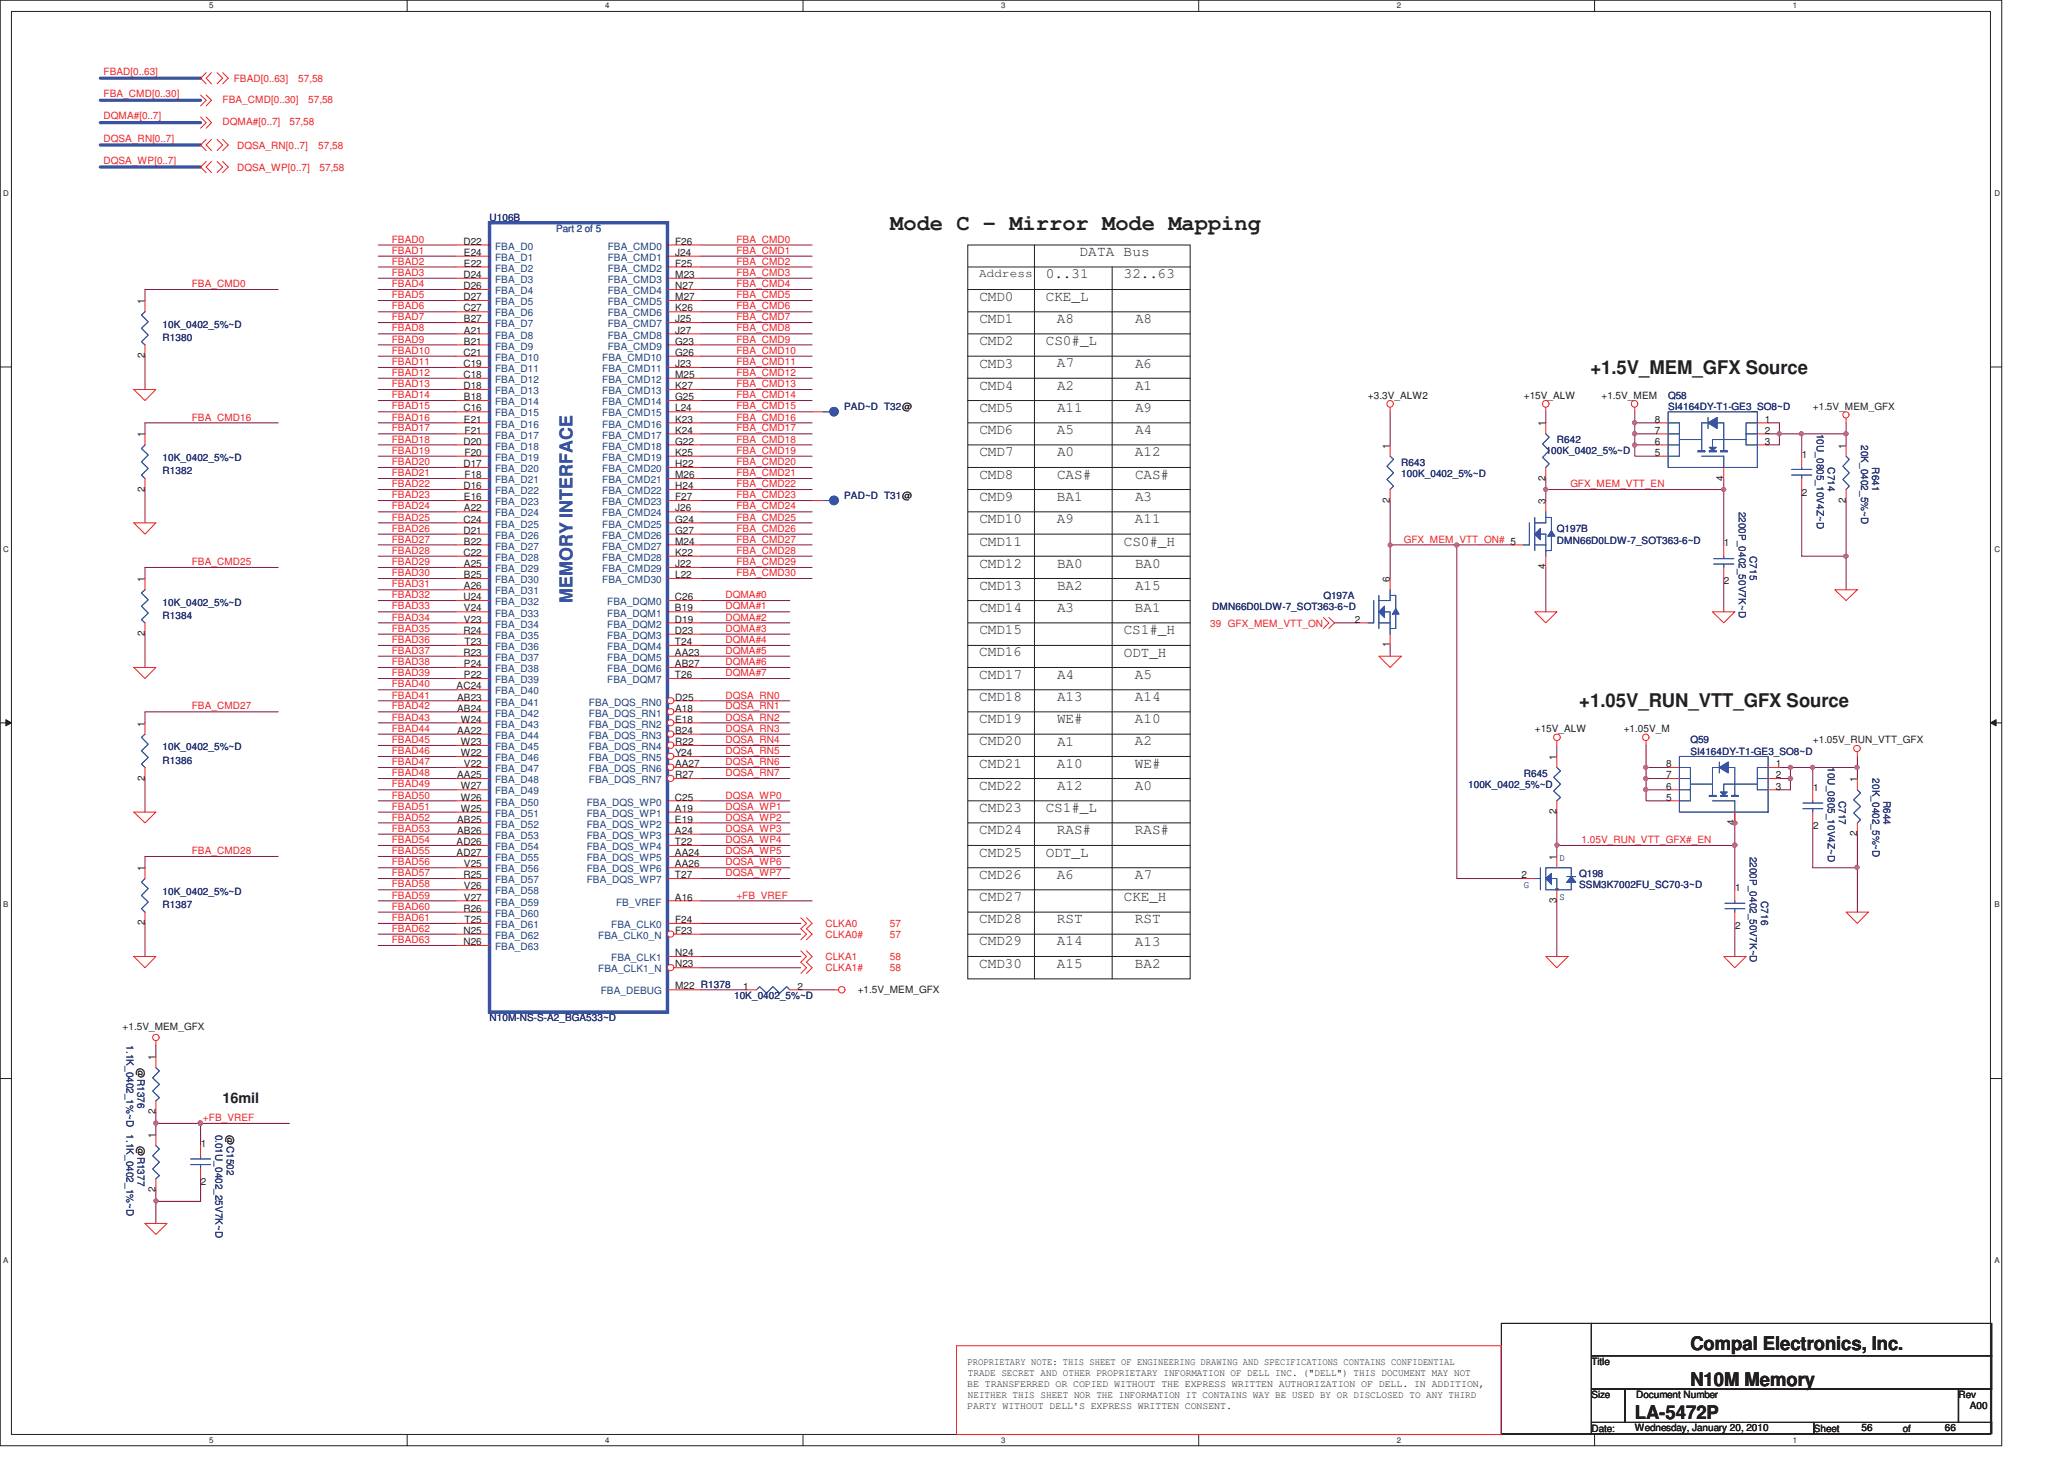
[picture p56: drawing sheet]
<svg xmlns="http://www.w3.org/2000/svg" width="297mm" height="210mm" viewBox="0 0 297 210" stroke-linecap="round" stroke-linejoin="round" font-family="sans-serif">
<defs><g id="words">
<text font-size="3.2" fill="#231f20" x="128.1" y="33.1">Mode C - Mirror Mode Mapping</text>
<g font-size="2.7" fill="#231f20">
<text x="228.9" y="53.8">+1.5V_MEM_GFX Source</text>
<text x="227.3" y="101.8">+1.05V_RUN_VTT_GFX Source</text>
<text x="243.3" y="194.3">Compal Electronics, Inc.</text>
<text x="243.3" y="199.4">N10M Memory</text>
<text x="235.3" y="204.2">LA-5472P</text>
</g>
<text font-size="2.5" fill="#3953a4" x="82.4" y="86.8" transform="rotate(-90 82.4 86.8)">MEMORY INTERFACE</text>
<g font-size="2.1" fill="#231f20">
<text x="150.5" y="40.1">0..31</text>
<text x="155.3" y="36.9">DATA Bus</text>
<text x="161.7" y="40">32..63</text>
<text x="140.9" y="43.3">CMD0</text>
<text x="140.9" y="46.5">CMD1</text>
<text x="150.5" y="43.3">CKE_L</text>
<text x="152.1" y="46.5">A8</text>
<text x="163.4" y="46.5">A8</text>
<text x="140.9" y="49.7">CMD2</text>
<text x="140.9" y="52.9">CMD3</text>
<text x="150.5" y="49.7">CS0#_L</text>
<text x="152.1" y="52.9">A7</text>
<text x="163.4" y="52.9">A6</text>
<text x="140.9" y="56.1">CMD4</text>
<text x="140.9" y="59.3">CMD5</text>
<text x="152.1" y="59.3">A11</text>
<text x="152.1" y="56.1">A2</text>
<text x="163.3" y="56.1">A1</text>
<text x="163.3" y="59.3">A9</text>
<text x="140.9" y="62.5">CMD6</text>
<text x="140.9" y="65.7">CMD7</text>
<text x="152.1" y="62.5">A5</text>
<text x="152.1" y="65.7">A0</text>
<text x="163.3" y="65.6">A12</text>
<text x="163.3" y="62.5">A4</text>
<text x="140.9" y="68.9">CMD8</text>
<text x="152.1" y="68.9">CAS#</text>
<text x="163.3" y="68.9">CAS#</text>
<text x="140.9" y="72.1">CMD9</text>
<text x="140.9" y="75.3">CMD10</text>
<text x="152.1" y="75.3">A9</text>
<text x="152.1" y="72.1">BA1</text>
<text x="163.3" y="75.3">A11</text>
<text x="163.4" y="72">A3</text>
<text x="140.9" y="78.5">CMD11</text>
<text x="140.9" y="81.7">CMD12</text>
<text x="152.1" y="81.7">BA0</text>
<text x="161.7" y="78.5">CS0#_H</text>
<text x="163.3" y="81.7">BA0</text>
<text x="140.9" y="84.9">CMD13</text>
<text x="140.9" y="88.1">CMD14</text>
<text x="152.1" y="84.9">BA2</text>
<text x="152.1" y="88.1">A3</text>
<text x="163.3" y="88.1">BA1</text>
<text x="163.4" y="84.9">A15</text>
<text x="140.9" y="94.5">CMD16</text>
<text x="140.9" y="91.3">CMD15</text>
<text x="161.7" y="91.3">CS1#_H</text>
<text x="161.7" y="94.5">ODT_H</text>
<text x="140.9" y="97.7">CMD17</text>
<text x="140.9" y="100.9">CMD18</text>
<text x="152.1" y="100.9">A13</text>
<text x="152.1" y="97.7">A4</text>
<text x="163.3" y="100.9">A14</text>
<text x="163.3" y="97.7">A5</text>
<text x="140.9" y="104">CMD19</text>
<text x="140.9" y="107.3">CMD20</text>
<text x="152.1" y="107.3">A1</text>
<text x="152.1" y="104.1">WE#</text>
<text x="163.3" y="107.3">A2</text>
<text x="163.3" y="104.1">A10</text>
<text x="140.9" y="110.5">CMD21</text>
<text x="140.9" y="113.7">CMD22</text>
<text x="152.1" y="110.5">A10</text>
<text x="152.1" y="113.7">A12</text>
<text x="163.3" y="110.5">WE#</text>
<text x="163.3" y="113.7">A0</text>
<text x="140.9" y="116.9">CMD23</text>
<text x="150.5" y="116.9">CS1#_L</text>
<text x="140.9" y="120.1">CMD24</text>
<text x="140.9" y="123.3">CMD25</text>
<text x="150.5" y="123.3">ODT_L</text>
<text x="152.1" y="120.1">RAS#</text>
<text x="163.3" y="120.1">RAS#</text>
<text x="140.9" y="126.5">CMD26</text>
<text x="140.9" y="129.7">CMD27</text>
<text x="152.1" y="126.5">A6</text>
<text x="161.7" y="129.7">CKE_H</text>
<text x="163.3" y="126.5">A7</text>
<text x="140.9" y="132.9">CMD28</text>
<text x="140.9" y="136.1">CMD29</text>
<text x="152.1" y="136.1">A14</text>
<text x="152.1" y="132.9">RST</text>
<text x="163.3" y="132.9">RST</text>
<text x="163.3" y="136.1">A13</text>
<text x="140.9" y="139.3">CMD30</text>
<text x="152.1" y="139.3">A15</text>
<text x="163.3" y="139.3">BA2</text>
<text x="32" y="158.8">16mil</text>
</g>
<text font-size="1.7" fill="#231f20" x="140.9" y="39.8">Address</text>
<g font-size="1.4" fill="#ed2024">
<text x="14.9" y="10.8">FBAD[0..63]</text>
<text x="33.7" y="11.8">FBAD[0..63]</text>
<text x="42.9" y="11.8">57,58</text>
<text x="14.9" y="14">FBA_CMD[0..30]</text>
<text x="14.9" y="17.2">DQMA#[0..7]</text>
<text x="32" y="14.9">FBA_CMD[0..30]</text>
<text x="44.4" y="14.9">57,58</text>
<text x="14.9" y="20.4">DQSA_RN[0..7]</text>
<text x="14.9" y="23.6">DQSA_WP[0..7]</text>
<text x="32" y="18">DQMA#[0..7]</text>
<text x="34.1" y="21.4">DQSA_RN[0..7]</text>
<text x="41.7" y="18">57,58</text>
<text x="45.8" y="21.4">57,58</text>
<text x="34.1" y="24.6">DQSA_WP[0..7]</text>
<text x="46" y="24.6">57,58</text>
<text x="56.4" y="34.9">FBAD0</text>
<text x="106" y="34.9">FBA_CMD0</text>
<text x="27.6" y="41.3">FBA_CMD0</text>
<text x="56.4" y="41.3">FBAD4</text>
<text x="56.4" y="38.1">FBAD2</text>
<text x="56.4" y="36.5">FBAD1</text>
<text x="56.4" y="39.7">FBAD3</text>
<text x="106" y="39.7">FBA_CMD3</text>
<text x="106" y="36.5">FBA_CMD1</text>
<text x="106" y="41.3">FBA_CMD4</text>
<text x="106" y="38.1">FBA_CMD2</text>
<text x="56.4" y="44.5">FBAD6</text>
<text x="56.4" y="46.1">FBAD7</text>
<text x="56.4" y="47.7">FBAD8</text>
<text x="56.4" y="42.9">FBAD5</text>
<text x="106" y="44.5">FBA_CMD6</text>
<text x="106" y="47.7">FBA_CMD8</text>
<text x="106" y="42.9">FBA_CMD5</text>
<text x="106" y="46.1">FBA_CMD7</text>
<text x="56.4" y="49.3">FBAD9</text>
<text x="56.4" y="52.5">FBAD11</text>
<text x="56.4" y="50.9">FBAD10</text>
<text x="106" y="52.5">FBA_CMD11</text>
<text x="106" y="49.3">FBA_CMD9</text>
<text x="106" y="50.9">FBA_CMD10</text>
<text x="56.4" y="54.1">FBAD12</text>
<text x="56.4" y="57.3">FBAD14</text>
<text x="56.4" y="55.7">FBAD13</text>
<text x="56.4" y="58.9">FBAD15</text>
<text x="106" y="57.3">FBA_CMD14</text>
<text x="106" y="54.1">FBA_CMD12</text>
<text x="106" y="55.7">FBA_CMD13</text>
<text x="106" y="58.9">FBA_CMD15</text>
<text x="27.6" y="60.5">FBA_CMD16</text>
<text x="56.4" y="62.1">FBAD17</text>
<text x="56.4" y="60.5">FBAD16</text>
<text x="56.4" y="65.3">FBAD19</text>
<text x="56.4" y="63.7">FBAD18</text>
<text x="106" y="60.5">FBA_CMD16</text>
<text x="106" y="65.3">FBA_CMD19</text>
<text x="106" y="62.1">FBA_CMD17</text>
<text x="106" y="63.7">FBA_CMD18</text>
<text x="56.4" y="70.1">FBAD22</text>
<text x="56.4" y="68.5">FBAD21</text>
<text x="56.4" y="66.9">FBAD20</text>
<text x="56.4" y="71.7">FBAD23</text>
<text x="106" y="70.1">FBA_CMD22</text>
<text x="106" y="66.9">FBA_CMD20</text>
<text x="106" y="68.5">FBA_CMD21</text>
<text x="106" y="71.7">FBA_CMD23</text>
<text x="226" y="70.1">GFX_MEM_VTT_EN</text>
<text x="56.4" y="74.9">FBAD25</text>
<text x="56.4" y="73.3">FBAD24</text>
<text x="56.4" y="76.5">FBAD26</text>
<text x="106" y="74.9">FBA_CMD25</text>
<text x="106" y="73.3">FBA_CMD24</text>
<text x="106" y="76.5">FBA_CMD26</text>
<text x="27.6" y="81.3">FBA_CMD25</text>
<text x="56.4" y="81.3">FBAD29</text>
<text x="56.4" y="79.7">FBAD28</text>
<text x="56.4" y="78.1">FBAD27</text>
<text x="56.4" y="82.9">FBAD30</text>
<text x="106" y="78.1">FBA_CMD27</text>
<text x="106" y="82.9">FBA_CMD30</text>
<text x="106" y="81.3">FBA_CMD29</text>
<text x="106" y="79.7">FBA_CMD28</text>
<text x="202" y="78.1">GFX_MEM_VTT_ON# 5</text>
<text x="56.4" y="84.5">FBAD31</text>
<text x="56.4" y="89.3">FBAD34</text>
<text x="56.4" y="87.7">FBAD33</text>
<text x="56.4" y="86.1">FBAD32</text>
<text x="104.4" y="87.7">DQMA#1</text>
<text x="104.4" y="89.3">DQMA#2</text>
<text x="104.4" y="86.1">DQMA#0</text>
<text x="56.4" y="92.5">FBAD36</text>
<text x="56.4" y="95.7">FBAD38</text>
<text x="56.4" y="90.9">FBAD35</text>
<text x="56.4" y="94.1">FBAD37</text>
<text x="104.4" y="92.5">DQMA#4</text>
<text x="104.4" y="94.1">DQMA#5</text>
<text x="104.4" y="95.7">DQMA#6</text>
<text x="104.4" y="90.9">DQMA#3</text>
<text x="174.2" y="90.2">39 GFX_MEM_VTT_ON</text>
<text x="56.4" y="97.3">FBAD39</text>
<text x="56.4" y="100.5">FBAD41</text>
<text x="56.4" y="98.9">FBAD40</text>
<text x="104.4" y="97.3">DQMA#7</text>
<text x="104.4" y="100.5">DQSA_RN0</text>
<text x="27.6" y="102.1">FBA_CMD27</text>
<text x="56.4" y="103.7">FBAD43</text>
<text x="56.4" y="102.1">FBAD42</text>
<text x="56.4" y="106.9">FBAD45</text>
<text x="56.4" y="105.3">FBAD44</text>
<text x="104.4" y="103.7">DQSA_RN2</text>
<text x="104.4" y="106.9">DQSA_RN4</text>
<text x="104.4" y="105.3">DQSA_RN3</text>
<text x="104.4" y="102.1">DQSA_RN1</text>
<text x="56.4" y="108.6">FBAD46</text>
<text x="56.4" y="113.3">FBAD49</text>
<text x="56.4" y="111.7">FBAD48</text>
<text x="56.4" y="110.1">FBAD47</text>
<text x="104.4" y="110.1">DQSA_RN6</text>
<text x="104.4" y="108.6">DQSA_RN5</text>
<text x="104.4" y="111.7">DQSA_RN7</text>
<text x="56.4" y="118.1">FBAD52</text>
<text x="56.4" y="119.7">FBAD53</text>
<text x="56.4" y="116.5">FBAD51</text>
<text x="56.4" y="114.9">FBAD50</text>
<text x="104.4" y="114.9">DQSA_WP0</text>
<text x="104.4" y="116.5">DQSA_WP1</text>
<text x="104.4" y="119.7">DQSA_WP3</text>
<text x="104.4" y="118.1">DQSA_WP2</text>
<text x="27.6" y="122.9">FBA_CMD28</text>
<text x="56.4" y="124.5">FBAD56</text>
<text x="56.4" y="121.3">FBAD54</text>
<text x="56.4" y="122.9">FBAD55</text>
<text x="104.4" y="122.9">DQSA_WP5</text>
<text x="104.4" y="121.3">DQSA_WP4</text>
<text x="104.4" y="124.5">DQSA_WP6</text>
<text x="227.6" y="121.3">1.05V_RUN_VTT_GFX#_EN</text>
<text x="56.4" y="129.3">FBAD59</text>
<text x="56.4" y="127.7">FBAD58</text>
<text x="56.4" y="126.1">FBAD57</text>
<text x="56.4" y="130.9">FBAD60</text>
<text x="104.4" y="126.1">DQSA_WP7</text>
<text x="106" y="129.3">+FB_VREF</text>
<text x="56.4" y="135.7">FBAD63</text>
<text x="56.4" y="134.1">FBAD62</text>
<text x="56.4" y="132.5">FBAD61</text>
<text x="118.8" y="133.4">CLKA0</text>
<text x="118.8" y="135">CLKA0#</text>
<text x="128.1" y="133.4">57</text>
<text x="128.1" y="135">57</text>
<text x="118.8" y="138.2">CLKA1</text>
<text x="118.8" y="139.8">CLKA1#</text>
<text x="128.1" y="138.2">58</text>
<text x="128.1" y="139.8">58</text>
<text x="29.2" y="161.3">+FB_VREF</text>
</g>
<g font-size="1.4" fill="#231f20">
<text x="66.7" y="35.2">D22</text>
<text x="97.2" y="35.2">F26</text>
<text x="66.7" y="40">D24</text>
<text x="66.7" y="41.6">D26</text>
<text x="66.8" y="36.8">E24</text>
<text x="66.8" y="38.4">E22</text>
<text x="97.2" y="36.8">J24</text>
<text x="97.2" y="38.4">F25</text>
<text x="97.2" y="40">M23</text>
<text x="97.2" y="41.6">N27</text>
<text x="20.8" y="43.8" transform="rotate(-90 20.8 43.8)">1</text>
<text x="66.7" y="43.2">D27</text>
<text x="66.7" y="44.8">C27</text>
<text x="66.8" y="46.4">B27</text>
<text x="97.2" y="43.2">M27</text>
<text x="97.2" y="44.8">K26</text>
<text x="97.2" y="46.4">J25</text>
<text x="20.8" y="51.5" transform="rotate(-90 20.8 51.5)">2</text>
<text x="66.7" y="51.2">C21</text>
<text x="66.7" y="52.8">C19</text>
<text x="66.8" y="48">A21</text>
<text x="66.8" y="49.6">B21</text>
<text x="97.2" y="51.2">G26</text>
<text x="97.2" y="52.8">J23</text>
<text x="97.2" y="48">J27</text>
<text x="97.2" y="49.6">G23</text>
<text x="66.7" y="54.4">C18</text>
<text x="66.7" y="56">D18</text>
<text x="66.7" y="59.2">C16</text>
<text x="66.8" y="57.6">B18</text>
<text x="97.2" y="54.4">M25</text>
<text x="97.2" y="56">K27</text>
<text x="97.2" y="57.6">G25</text>
<text x="97.2" y="59.2">L24</text>
<text x="196.9" y="57.4">+3.3V_ALW2</text>
<text x="219.3" y="57.4">+15V_ALW</text>
<text x="230.5" y="57.4">+1.5V_MEM</text>
<text x="260.9" y="59">+1.5V_MEM_GFX</text>
<text x="20.8" y="62.9" transform="rotate(-90 20.8 62.9)">1</text>
<text x="66.7" y="64">D20</text>
<text x="66.8" y="60.8">E21</text>
<text x="66.9" y="62.4">F21</text>
<text x="66.9" y="65.6">F20</text>
<text x="97.2" y="60.8">K23</text>
<text x="97.2" y="62.4">K24</text>
<text x="97.2" y="64">G22</text>
<text x="97.2" y="65.6">K25</text>
<text x="200" y="64.6" transform="rotate(-90 200 64.6)">1</text>
<text x="222.4" y="61.4" transform="rotate(-90 222.4 61.4)">1</text>
<text x="238.2" y="64">6</text>
<text x="238.2" y="65.6">5</text>
<text x="238.2" y="62.4">7</text>
<text x="238.2" y="60.8">8</text>
<text x="254" y="64">3</text>
<text x="254" y="62.4">2</text>
<text x="254" y="60.8">1</text>
<text x="259.3" y="65.9">1</text>
<text x="265.6" y="64.6" transform="rotate(-90 265.6 64.6)">1</text>
<text x="20.8" y="70.8" transform="rotate(-90 20.8 70.8)">2</text>
<text x="66.7" y="67.2">D17</text>
<text x="66.7" y="70.4">D16</text>
<text x="66.8" y="72">E16</text>
<text x="66.9" y="68.8">F18</text>
<text x="97.2" y="67.2">H22</text>
<text x="97.2" y="68.8">M26</text>
<text x="97.2" y="70.4">H24</text>
<text x="97.2" y="72">F27</text>
<text x="222.4" y="69.2" transform="rotate(-90 222.4 69.2)">2</text>
<text x="248" y="69.2" transform="rotate(-90 248 69.2)">4</text>
<text x="259.3" y="71.3">2</text>
<text x="66.7" y="75.2">C24</text>
<text x="66.7" y="76.8">D21</text>
<text x="66.8" y="73.6">A22</text>
<text x="97.2" y="73.6">J26</text>
<text x="97.2" y="75.2">G24</text>
<text x="97.2" y="76.8">G27</text>
<text x="200" y="72.4" transform="rotate(-90 200 72.4)">2</text>
<text x="222.4" y="72.6" transform="rotate(-90 222.4 72.6)">3</text>
<text x="265.6" y="72.4" transform="rotate(-90 265.6 72.4)">2</text>
<text x="20.8" y="83.8" transform="rotate(-90 20.8 83.8)">1</text>
<text x="66.7" y="80">C22</text>
<text x="66.8" y="83.2">B25</text>
<text x="66.8" y="81.6">A25</text>
<text x="66.8" y="78.4">B22</text>
<text x="97.2" y="78.4">M24</text>
<text x="97.2" y="80">K22</text>
<text x="97.2" y="81.6">J22</text>
<text x="97.2" y="83.2">L22</text>
<text x="200" y="83.8" transform="rotate(-90 200 83.8)">6</text>
<text x="222.4" y="81.9" transform="rotate(-90 222.4 81.9)">4</text>
<text x="248.1" y="78.6">1</text>
<text x="66.7" y="86.4">U24</text>
<text x="66.8" y="88">V24</text>
<text x="66.8" y="89.6">V23</text>
<text x="66.8" y="84.8">A26</text>
<text x="97.1" y="89.6">D19</text>
<text x="97.1" y="88">B19</text>
<text x="97.1" y="86.4">C26</text>
<text x="195" y="89.6">2</text>
<text x="248.1" y="84.1">2</text>
<text x="20.8" y="91.6" transform="rotate(-90 20.8 91.6)">2</text>
<text x="66.7" y="94.4">R23</text>
<text x="66.7" y="91.2">R24</text>
<text x="66.9" y="92.8">T23</text>
<text x="97.1" y="92.8">T24</text>
<text x="97.1" y="91.2">D23</text>
<text x="97.1" y="94.4">AA23</text>
<text x="200" y="93.2" transform="rotate(-90 200 93.2)">1</text>
<text x="65.7" y="99.2">AC24</text>
<text x="65.8" y="100.8">AB23</text>
<text x="66.8" y="97.6">P22</text>
<text x="66.8" y="96">P24</text>
<text x="97.1" y="96">AB27</text>
<text x="97.1" y="97.6">T26</text>
<text x="97.2" y="100.8">D25</text>
<text x="20.8" y="104.6" transform="rotate(-90 20.8 104.6)">1</text>
<text x="65.8" y="105.6">AA22</text>
<text x="65.8" y="102.4">AB24</text>
<text x="66.3" y="107.2">W23</text>
<text x="66.3" y="104">W24</text>
<text x="97.2" y="104">E18</text>
<text x="97.2" y="107.2">R22</text>
<text x="97.2" y="102.4">A18</text>
<text x="97.2" y="105.6">B24</text>
<text x="220.9" y="105.4">+15V_ALW</text>
<text x="233.7" y="105.4">+1.05V_M</text>
<text x="260.9" y="107">+1.05V_RUN_VTT_GFX</text>
<text x="20.8" y="112.3" transform="rotate(-90 20.8 112.3)">2</text>
<text x="65.8" y="112">AA25</text>
<text x="66.3" y="113.6">W27</text>
<text x="66.3" y="108.8">W22</text>
<text x="66.8" y="110.4">V22</text>
<text x="97.2" y="108.8">Y24</text>
<text x="97.2" y="110.4">AA27</text>
<text x="97.2" y="112">R27</text>
<text x="224" y="109.3" transform="rotate(-90 224 109.3)">1</text>
<text x="239.8" y="113.6">6</text>
<text x="239.8" y="112">7</text>
<text x="239.8" y="110.4">8</text>
<text x="255.6" y="113.6">3</text>
<text x="255.6" y="112">2</text>
<text x="255.6" y="110.4">1</text>
<text x="260.9" y="113.9">1</text>
<text x="267.3" y="112.5" transform="rotate(-90 267.3 112.5)">1</text>
<text x="65.8" y="118.4">AB25</text>
<text x="66.3" y="116.8">W25</text>
<text x="66.3" y="115.2">W26</text>
<text x="97.1" y="118.4">E19</text>
<text x="97.1" y="116.8">A19</text>
<text x="97.1" y="115.2">C25</text>
<text x="224" y="117.2" transform="rotate(-90 224 117.2)">2</text>
<text x="239.8" y="115.2">5</text>
<text x="249.6" y="118.8" transform="rotate(-90 249.6 118.8)">4</text>
<text x="260.9" y="119.3">2</text>
<text x="20.8" y="125.3" transform="rotate(-90 20.8 125.3)">1</text>
<text x="65.7" y="123.2">AD27</text>
<text x="65.7" y="121.6">AD26</text>
<text x="65.8" y="120">AB26</text>
<text x="66.8" y="124.8">V25</text>
<text x="97.1" y="121.6">T22</text>
<text x="97.1" y="120">A24</text>
<text x="97.1" y="123.2">AA24</text>
<text x="97.1" y="124.8">AA26</text>
<text x="224" y="123.8" transform="rotate(-90 224 123.8)">1</text>
<text x="267.3" y="120.3" transform="rotate(-90 267.3 120.3)">2</text>
<text x="66.7" y="131.2">R26</text>
<text x="66.7" y="126.4">R25</text>
<text x="66.8" y="129.6">V27</text>
<text x="66.8" y="128">V26</text>
<text x="97.1" y="129.6">A16</text>
<text x="97.1" y="126.4">T27</text>
<text x="219" y="126.4">2</text>
<text x="224" y="130" transform="rotate(-90 224 130)">3</text>
<text x="249.7" y="128.3">1</text>
<text x="20.8" y="133.2" transform="rotate(-90 20.8 133.2)">2</text>
<text x="66.7" y="136">N26</text>
<text x="66.7" y="134.4">N25</text>
<text x="66.9" y="132.8">T25</text>
<text x="97.1" y="134.4">F23</text>
<text x="97.2" y="137.6">N24</text>
<text x="97.2" y="132.8">F24</text>
<text x="249.7" y="133.7">2</text>
<text x="97.1" y="139.2">N23</text>
<text x="97.2" y="142.4">M22 R1378</text>
<text x="107" y="142.4">1</text>
<text x="114.8" y="142.4">2</text>
<text x="123.4" y="142.9">+1.5V_MEM_GFX</text>
<text x="17.6" y="148.3">+1.5V_MEM_GFX</text>
<text x="19.8" y="153.7" transform="rotate(90 19.8 153.7)">@R1376</text>
<text x="22.4" y="152.6" transform="rotate(-90 22.4 152.6)">1</text>
<text x="22.4" y="160.4" transform="rotate(-90 22.4 160.4)">2</text>
<text x="19.8" y="164.9" transform="rotate(90 19.8 164.9)">@R1377</text>
<text x="22.4" y="163.8" transform="rotate(-90 22.4 163.8)">1</text>
<text x="28.9" y="165.1">1</text>
<text x="32.6" y="163.3" transform="rotate(90 32.6 163.3)">@C1502</text>
<text x="22.4" y="171.6" transform="rotate(-90 22.4 171.6)">2</text>
<text x="28.9" y="170.5">2</text>
<text x="139.3" y="196.5">PROPRIETARY NOTE: THIS SHEET OF ENGINEERING DRAWING AND SPECIFICATIONS CONTAINS CONFIDENTIAL</text>
<text x="229" y="196.5">Title</text>
<text x="139.2" y="199.6">BE TRANSFERRED OR COPIED WITHOUT THE EXPRESS WRITTEN AUTHORIZATION OF DELL. IN ADDITION,</text>
<text x="139.2" y="202.7">PARTY WITHOUT DELL'S EXPRESS WRITTEN CONSENT.</text>
<text x="139.3" y="198">TRADE SECRET AND OTHER PROPRIETARY INFORMATION OF DELL INC. (&quot;DELL&quot;) THIS DOCUMENT MAY NOT</text>
<text x="139.3" y="201.2">NEITHER THIS SHEET NOR THE INFORMATION IT CONTAINS WAY BE USED BY OR DISCLOSED TO ANY THIRD</text>
<text x="229" y="201.2">Size</text>
<text x="235.5" y="201.2">Document Number</text>
<text x="281.8" y="201.2">Rev</text>
<text x="283.5" y="202.9">A00</text>
<text x="229" y="206.1">Date:</text>
<text x="235.3" y="205.9">Wednesday, January 20, 2010</text>
<text x="261" y="206.1">Sheet</text>
<text x="267.9" y="205.9">56</text>
<text x="273.8" y="206.1">of</text>
<text x="279.9" y="205.9">66</text>
</g>
<g font-size="1.4" fill="#282973">
<text x="70.4" y="31.8">U106B</text>
<text x="23.4" y="47.2">10K_0402_5%~D</text>
<text x="23.4" y="49.1">R1380</text>
<text x="121.5" y="59">PAD~D T32@</text>
<text x="240.1" y="57.4">Q58</text>
<text x="240.1" y="59">SI4164DY-T1-GE3_SO8~D</text>
<text x="222.4" y="65.4">100K_0402_5%~D</text>
<text x="224.1" y="63.8">R642</text>
<text x="261.5" y="62.4" transform="rotate(90 261.5 62.4)">10U_0805_10V4Z~D</text>
<text x="267.8" y="64.1" transform="rotate(90 267.8 64.1)">20K_0402_5%~D</text>
<text x="23.4" y="68.3">R1382</text>
<text x="23.4" y="66.4">10K_0402_5%~D</text>
<text x="121.5" y="71.8">PAD~D T31@</text>
<text x="201.7" y="67">R643</text>
<text x="201.7" y="68.6">100K_0402_5%~D</text>
<text x="263.1" y="67.3" transform="rotate(90 263.1 67.3)">C714</text>
<text x="269.5" y="67.3" transform="rotate(90 269.5 67.3)">R641</text>
<text x="224.1" y="76.6">Q197B</text>
<text x="250.2" y="73.6" transform="rotate(90 250.2 73.6)">2200P_0402_50V7K~D</text>
<text x="224.1" y="78.2">DMN66D0LDW-7_SOT363-6~D</text>
<text x="251.8" y="80" transform="rotate(90 251.8 80)">C715</text>
<text x="23.4" y="89.1">R1384</text>
<text x="23.4" y="87.2">10K_0402_5%~D</text>
<text x="174.5" y="87.8">DMN66D0LDW-7_SOT363-6~D</text>
<text x="190.5" y="86.2">Q197A</text>
<text x="23.4" y="108">10K_0402_5%~D</text>
<text x="243.3" y="107">Q59</text>
<text x="23.4" y="109.9">R1386</text>
<text x="211.3" y="113.4">100K_0402_5%~D</text>
<text x="219.3" y="111.8">R645</text>
<text x="243.3" y="108.6">SI4164DY-T1-GE3_SO8~D</text>
<text x="263" y="110.4" transform="rotate(90 263 110.4)">10U_0805_10V4Z~D</text>
<text x="269.5" y="112" transform="rotate(90 269.5 112)">20K_0402_5%~D</text>
<text x="264.7" y="115.3" transform="rotate(90 264.7 115.3)">C717</text>
<text x="271.1" y="115.3" transform="rotate(90 271.1 115.3)">R644</text>
<text x="251.8" y="123.3" transform="rotate(90 251.8 123.3)">2200P_0402_50V7K~D</text>
<text x="23.4" y="130.7">R1387</text>
<text x="23.4" y="128.8">10K_0402_5%~D</text>
<text x="227.3" y="126.2">Q198</text>
<text x="227.3" y="127.8">SSM3K7002FU_SC70-3~D</text>
<text x="253.4" y="129.7" transform="rotate(90 253.4 129.7)">C716</text>
<text x="105.7" y="143.8">10K_0402_5%~D</text>
<text x="70.4" y="147">N10M-NS-S-A2_BGA533~D</text>
<text x="18.2" y="150.4" transform="rotate(90 18.2 150.4)">1.1K_0402_1%~D</text>
<text x="18.2" y="163.3" transform="rotate(90 18.2 163.3)">1.1K_0402_1%~D</text>
<text x="31" y="163.3" transform="rotate(90 31 163.3)">0.01U_0402_25V7K~D</text>
</g>
<g font-size="1.4" fill="#1d437e">
<text x="71.3" y="36">FBA_D0</text>
<text x="87.5" y="36">FBA_CMD0</text>
<text x="71.3" y="37.5">FBA_D1</text>
<text x="71.3" y="39.1">FBA_D2</text>
<text x="71.3" y="40.7">FBA_D3</text>
<text x="87.5" y="37.5">FBA_CMD1</text>
<text x="87.5" y="39.1">FBA_CMD2</text>
<text x="87.5" y="40.7">FBA_CMD3</text>
<text x="71.3" y="42.3">FBA_D4</text>
<text x="71.3" y="43.9">FBA_D5</text>
<text x="71.3" y="45.5">FBA_D6</text>
<text x="71.3" y="47.1">FBA_D7</text>
<text x="87.5" y="42.3">FBA_CMD4</text>
<text x="87.5" y="43.9">FBA_CMD5</text>
<text x="87.5" y="45.5">FBA_CMD6</text>
<text x="87.5" y="47.1">FBA_CMD7</text>
<text x="71.3" y="48.7">FBA_D8</text>
<text x="71.3" y="50.3">FBA_D9</text>
<text x="71.3" y="51.9">FBA_D10</text>
<text x="71.3" y="53.6">FBA_D11</text>
<text x="86.7" y="51.9">FBA_CMD10</text>
<text x="86.7" y="53.6">FBA_CMD11</text>
<text x="87.5" y="48.7">FBA_CMD8</text>
<text x="87.5" y="50.3">FBA_CMD9</text>
<text x="71.3" y="55.1">FBA_D12</text>
<text x="71.3" y="56.7">FBA_D13</text>
<text x="71.3" y="58.3">FBA_D14</text>
<text x="71.3" y="59.9">FBA_D15</text>
<text x="86.7" y="55.1">FBA_CMD12</text>
<text x="86.7" y="56.7">FBA_CMD13</text>
<text x="86.7" y="58.3">FBA_CMD14</text>
<text x="86.7" y="59.9">FBA_CMD15</text>
<text x="71.3" y="61.6">FBA_D16</text>
<text x="71.3" y="63.1">FBA_D17</text>
<text x="71.3" y="64.7">FBA_D18</text>
<text x="86.7" y="61.6">FBA_CMD16</text>
<text x="86.7" y="63.1">FBA_CMD17</text>
<text x="86.7" y="64.7">FBA_CMD18</text>
<text x="71.3" y="66.3">FBA_D19</text>
<text x="71.3" y="67.9">FBA_D20</text>
<text x="71.3" y="69.5">FBA_D21</text>
<text x="71.3" y="71.1">FBA_D22</text>
<text x="86.7" y="66.3">FBA_CMD19</text>
<text x="86.7" y="67.9">FBA_CMD20</text>
<text x="86.7" y="69.5">FBA_CMD21</text>
<text x="86.7" y="71.1">FBA_CMD22</text>
<text x="71.3" y="72.7">FBA_D23</text>
<text x="71.3" y="74.3">FBA_D24</text>
<text x="71.3" y="76">FBA_D25</text>
<text x="71.3" y="77.5">FBA_D26</text>
<text x="86.7" y="72.7">FBA_CMD23</text>
<text x="86.7" y="74.3">FBA_CMD24</text>
<text x="86.7" y="76">FBA_CMD25</text>
<text x="86.7" y="77.5">FBA_CMD26</text>
<text x="71.3" y="83.9">FBA_D30</text>
<text x="71.3" y="82.3">FBA_D29</text>
<text x="71.3" y="80.7">FBA_D28</text>
<text x="71.3" y="79.1">FBA_D27</text>
<text x="86.7" y="79.1">FBA_CMD27</text>
<text x="86.7" y="80.7">FBA_CMD28</text>
<text x="86.7" y="82.3">FBA_CMD29</text>
<text x="86.7" y="83.9">FBA_CMD30</text>
<text x="71.3" y="87.1">FBA_D32</text>
<text x="71.3" y="88.7">FBA_D33</text>
<text x="71.3" y="85.6">FBA_D31</text>
<text x="87.4" y="88.7">FBA_DQM1</text>
<text x="87.4" y="87.1">FBA_DQM0</text>
<text x="71.3" y="93.6">FBA_D36</text>
<text x="71.3" y="95.1">FBA_D37</text>
<text x="71.3" y="90.3">FBA_D34</text>
<text x="71.3" y="91.9">FBA_D35</text>
<text x="87.4" y="90.3">FBA_DQM2</text>
<text x="87.4" y="93.6">FBA_DQM4</text>
<text x="87.4" y="91.9">FBA_DQM3</text>
<text x="87.4" y="95.1">FBA_DQM5</text>
<text x="71.3" y="99.9">FBA_D40</text>
<text x="71.3" y="101.6">FBA_D41</text>
<text x="71.3" y="98.3">FBA_D39</text>
<text x="71.3" y="96.7">FBA_D38</text>
<text x="84.8" y="101.6">FBA_DQS_RN0</text>
<text x="87.4" y="96.7">FBA_DQM6</text>
<text x="87.4" y="98.3">FBA_DQM7</text>
<text x="71.3" y="106.3">FBA_D44</text>
<text x="71.3" y="108">FBA_D45</text>
<text x="71.3" y="103.1">FBA_D42</text>
<text x="71.3" y="104.7">FBA_D43</text>
<text x="84.8" y="104.7">FBA_DQS_RN2</text>
<text x="84.8" y="108">FBA_DQS_RN4</text>
<text x="84.8" y="103.1">FBA_DQS_RN1</text>
<text x="84.8" y="106.3">FBA_DQS_RN3</text>
<text x="71.3" y="112.7">FBA_D48</text>
<text x="71.3" y="111.1">FBA_D47</text>
<text x="71.3" y="109.5">FBA_D46</text>
<text x="84.8" y="109.5">FBA_DQS_RN5</text>
<text x="84.8" y="111.1">FBA_DQS_RN6</text>
<text x="84.8" y="112.7">FBA_DQS_RN7</text>
<text x="71.3" y="117.5">FBA_D51</text>
<text x="71.3" y="119.1">FBA_D52</text>
<text x="71.3" y="114.3">FBA_D49</text>
<text x="71.3" y="116">FBA_D50</text>
<text x="84.4" y="119.1">FBA_DQS_WP2</text>
<text x="84.4" y="117.5">FBA_DQS_WP1</text>
<text x="84.4" y="116">FBA_DQS_WP0</text>
<text x="71.3" y="125.6">FBA_D56</text>
<text x="71.3" y="123.9">FBA_D55</text>
<text x="71.3" y="120.7">FBA_D53</text>
<text x="71.3" y="122.3">FBA_D54</text>
<text x="84.4" y="122.3">FBA_DQS_WP4</text>
<text x="84.4" y="120.7">FBA_DQS_WP3</text>
<text x="84.4" y="123.9">FBA_DQS_WP5</text>
<text x="84.4" y="125.6">FBA_DQS_WP6</text>
<text x="71.3" y="131.9">FBA_D60</text>
<text x="71.3" y="130.4">FBA_D59</text>
<text x="71.3" y="127.1">FBA_D57</text>
<text x="71.3" y="128.7">FBA_D58</text>
<text x="84.4" y="127.1">FBA_DQS_WP7</text>
<text x="88.7" y="130.4">FB_VREF</text>
<text x="71.3" y="136.7">FBA_D63</text>
<text x="71.3" y="135.1">FBA_D62</text>
<text x="71.3" y="133.6">FBA_D61</text>
<text x="86.1" y="135.1">FBA_CLK0_N</text>
<text x="88" y="133.6">FBA_CLK0</text>
<text x="86.1" y="140">FBA_CLK1_N</text>
<text x="86.4" y="143.1">FBA_DEBUG</text>
<text x="88" y="138.3">FBA_CLK1</text>
</g>
<g font-size="1.4" fill="#3953a4">
<text x="80" y="33.4">Part 2 of 5</text>
<text x="224.4" y="124">D</text>
<text x="219.3" y="127.8">G</text>
<text x="224.4" y="129.6">S</text>
</g>
<g font-size="1.1" fill="#231f20">
<text x="30.1" y="1.2">5</text>
<text x="87.1" y="1.2">4</text>
<text x="144.1" y="1.2">3</text>
<text x="201" y="1.2">2</text>
<text x="258" y="1.2">1</text>
<text x=".5" y="28.2">D</text>
<text x="287" y="28.2">D</text>
<text x=".5" y="79.4">C</text>
<text x="287" y="79.4">C</text>
<text x=".5" y="130.6">B</text>
<text x="287" y="130.6">B</text>
<text x=".5" y="181.8">A</text>
<text x="287" y="181.8">A</text>
<text x="30.1" y="207.6">5</text>
<text x="87.1" y="207.6">4</text>
<text x="144.1" y="207.6">3</text>
<text x="201" y="207.6">2</text>
<text x="258" y="207.6">1</text>
</g>
</g></defs>
<path d="M0 0h288.1v208.1h-288.1zM1.6 1.6h284.9v204.8h-284.9z" fill="none" stroke="#231f20" stroke-width=".14"/>
<g fill="#fff">
<path d="M30.1 .2h.6v1.2h-.6z"/>
<path d="M30.1 206.6h.6v1.2h-.6z"/>
</g>
<path d="M58.6 0v1.6M58.6 206.4v1.7" fill="none" stroke="#231f20" stroke-width=".14"/>
<g fill="#fff">
<path d="M87 .2h.6v1.2h-.6z"/>
<path d="M87 206.6h.6v1.2h-.6z"/>
</g>
<path d="M115.6 0v1.6M115.6 206.4v1.7" fill="none" stroke="#231f20" stroke-width=".14"/>
<g fill="#fff">
<path d="M144 .2h.6v1.2h-.6z"/>
<path d="M144 206.6h.6v1.2h-.6z"/>
</g>
<path d="M172.5 0v1.6M172.5 206.4v1.7" fill="none" stroke="#231f20" stroke-width=".14"/>
<g fill="#fff">
<path d="M200.9 .2h.6v1.2h-.6z"/>
<path d="M200.9 206.6h.6v1.2h-.6z"/>
</g>
<path d="M229.5 0v1.6M229.5 206.4v1.7" fill="none" stroke="#231f20" stroke-width=".14"/>
<g fill="#fff">
<path d="M257.9 .2h.6v1.2h-.6z"/>
<path d="M257.9 206.6h.6v1.2h-.6z"/>
<path d="M.5 27.2h.7v1.2h-.7z"/>
<path d="M286.9 27.2h.7v1.2h-.7z"/>
<path d="M.5 78.4h.7v1.2h-.7z"/>
<path d="M286.9 78.4h.7v1.2h-.7z"/>
</g>
<path d="M0 52.8h1.6M286.5 52.8h1.6" fill="none" stroke="#231f20" stroke-width=".14"/>
<g fill="#fff">
<path d="M.5 129.6h.7v1.2h-.7z"/>
<path d="M286.9 129.6h.7v1.2h-.7z"/>
</g>
<path d="M0 104h1.6M286.5 104h1.6" fill="none" stroke="#231f20" stroke-width=".14"/>
<path d="M.8 103.6l.8 .4-.8 .5z" fill="#231f20"/>
<path d="M.8 103.6l.8 .4-.8 .5z" fill="none" stroke="#231f20" stroke-width=".14"/>
<path d="M286.5 104l.8-.4v.9z" fill="#231f20"/>
<path d="M286.5 104l.8-.4v.9z" fill="none" stroke="#231f20" stroke-width=".14"/>
<g fill="#fff">
<path d="M.5 180.8h.7v1.2h-.7z"/>
<path d="M286.9 180.8h.7v1.2h-.7z"/>
</g>
<path d="M0 155.2h1.6M286.5 155.2h1.6" fill="none" stroke="#231f20" stroke-width=".14"/>
<g fill="none" stroke="#7f1442" stroke-width=".14">
<path d="M100.9 35.3h16M100.9 36.9h16M100.9 38.4h16M100.9 52.9h16M100.9 44.9h16M100.9 49.6h16M100.9 48.1h16M100.9 40h16M100.9 41.7h16M100.9 57.6h16M100.9 43.3h16M100.9 51.3h16"/>
<path d="M100.9 54.4h16M100.9 56.1h16M100.9 46.4h16M100.9 60.9h16M100.9 70.5h16M100.9 75.3h16M100.9 73.7h16M100.9 65.7h16M100.9 62.4h16M100.9 67.3h16M100.9 68.9h16M100.9 64h16"/>
<path d="M100.9 78.4h16M100.9 76.9h16M100.9 83.3h16M100.9 81.7h16M100.9 80h16M100.9 134.4h14.4M100.9 132.9h14.4M100.9 139.3h14.4M100.9 137.7h14.4M100.9 129.6h16M28.9 161.7h12.8"/>
</g>
<path d="M14.4 14.4h14.5M14.4 17.6h14.5M14.4 11.3h14.5M14.4 20.9h14.5M14.4 24h14.5" fill="none" stroke="#3953a4" stroke-width=".47"/>
<circle cx="28.8" cy="161.6" r=".31" fill="#b9529f"/>
<circle cx="28.8" cy="161.6" r=".31" fill="none" stroke="#b9529f" stroke-width=".14"/>
<path d="M22.4 160.1v3.2M28.9 161.7v3.2" fill="none" stroke="#7f1442" stroke-width=".14"/>
<circle cx="28.8" cy="161.6" r=".31" fill="#b9529f"/>
<circle cx="28.8" cy="161.6" r=".31" fill="none" stroke="#b9529f" stroke-width=".14"/>
<path d="M22.4 161.7h6.5" fill="none" stroke="#7f1442" stroke-width=".14"/>
<circle cx="28.8" cy="161.6" r=".31" fill="#b9529f"/>
<circle cx="28.8" cy="161.6" r=".31" fill="none" stroke="#b9529f" stroke-width=".14"/>
<circle cx="22.4" cy="161.6" r=".31" fill="#b9529f"/>
<circle cx="22.4" cy="161.6" r=".31" fill="none" stroke="#b9529f" stroke-width=".14"/>
<path d="M22.4 172.9v3.2" fill="none" stroke="#7f1442" stroke-width=".14"/>
<circle cx="22.4" cy="172.8" r=".3" fill="#b9529f"/>
<circle cx="22.4" cy="172.8" r=".3" fill="none" stroke="#b9529f" stroke-width=".14"/>
<g fill="none" stroke="#7f1442" stroke-width=".14">
<path d="M54.4 35.3h11.3M54.4 38.4h11.3M54.4 36.9h11.3M20.9 51.3v4.8M40 41.7h-19.1v1.6M54.4 44.9h11.3M54.4 46.4h11.3M54.4 49.6h11.3M54.4 48.1h11.3M54.4 54.4h11.3M54.4 41.7h11.3M54.4 57.6h11.3"/>
<path d="M54.4 56.1h11.3M54.4 59.3h11.3M54.4 52.9h11.3M54.4 51.3h11.3M54.4 43.3h11.3M54.4 40h11.3M100.9 59.3h16M20.9 70.5v4.8M40 60.9h-19.1v1.5M54.4 70.5h11.3M54.4 68.9h11.3M54.4 67.3h11.3"/>
<path d="M54.4 62.4h11.3M54.4 75.3h11.3M54.4 60.9h11.3M54.4 73.7h11.3M54.4 78.4h11.3M54.4 72h11.3M54.4 65.7h11.3M54.4 64h11.3M54.4 76.9h11.3M100.9 72h16M209.7 78.4v48M20.9 91.3v4.8"/>
<path d="M40 81.7h-19.1v1.6M54.4 81.7h11.3M54.4 80h11.3M54.4 92.9h11.3M54.4 84.9h11.3M54.4 83.3h11.3M54.4 96.1h11.3M54.4 97.7h11.3M54.4 91.3h11.3M54.4 94.4h11.3M54.4 89.6h11.3M54.4 88.1h11.3"/>
<path d="M54.4 99.3h11.3M54.4 86.4h11.3M100.9 88.1h12.8M100.9 92.9h12.8M100.9 89.6h12.8M100.9 86.4h12.8M100.9 94.4h12.8M100.9 96.1h12.8M100.9 97.7h12.8M100.9 91.3h12.8M20.9 112v4.9M40 102.5h-19.1v1.5"/>
<path d="M54.4 118.4h11.3M54.4 104h11.3M54.4 108.9h11.3M54.4 102.5h11.3M54.4 107.3h11.3M54.4 100.9h11.3M54.4 105.7h11.3M54.4 113.7h11.3M54.4 116.9h11.3M54.4 115.3h11.3M54.4 112h11.3M54.4 110.5h11.3"/>
<path d="M100.9 110.5h12.8M100.9 108.9h12.8M100.9 104h12.8M100.9 107.3h12.8M100.9 105.7h12.8M100.9 102.5h12.8M100.9 100.9h12.8M100.9 112h12.8M100.9 115.3h12.8M100.9 116.9h12.8M100.9 118.4h12.8M20.9 132.9v4.8"/>
<path d="M40 123.3h-19.1v1.6M54.4 136.1h11.3M54.4 120.1h11.3M54.4 129.6h11.3M54.4 134.4h11.3M54.4 128.1h11.3M54.4 132.9h11.3M54.4 126.4h11.3M54.4 131.3h11.3M54.4 124.9h11.3M54.4 121.7h11.3M54.4 123.3h11.3"/>
<path d="M100.9 123.3h12.8M100.9 121.7h12.8M100.9 120.1h12.8M100.9 124.9h12.8M100.9 126.4h12.8M22.4 150.5v1.6M100.9 142.5h6.4M115.3 142.5h4.8M28.9 169.7v3.2h-6.5v-1.6"/>
</g>
<circle cx="209.7" cy="78.4" r=".32" fill="#b9529f"/>
<circle cx="209.7" cy="78.4" r=".32" fill="none" stroke="#b9529f" stroke-width=".14"/>
<path d="M200.1 59.3v4.7M222.5 59.3v1.6M235.3 59.3v1.6M200.1 72v6.4M209.7 78.4h8M235.3 64v1.7h3.1M265.7 62.4v1.6M192.1 89.6h3.2M200.1 92.9v1.5M222.5 81.7v6.4M248.1 83.3v4.8M209.7 126.4h9.6" fill="none" stroke="#7f1442" stroke-width=".14"/>
<circle cx="235.2" cy="64" r=".3" fill="#b9529f"/>
<circle cx="235.2" cy="64" r=".3" fill="none" stroke="#b9529f" stroke-width=".14"/>
<path d="M222.5 70.5v1.5M235.3 64h3.1M235.3 60.9v1.5M248.1 70.5v7.9" fill="none" stroke="#7f1442" stroke-width=".14"/>
<circle cx="235.2" cy="60.8" r=".31" fill="#b9529f"/>
<circle cx="235.2" cy="60.8" r=".31" fill="none" stroke="#b9529f" stroke-width=".14"/>
<path d="M235.3 62.4h3.1M254.5 64h1.6M265.7 62.4h-6.4v3.3" fill="none" stroke="#7f1442" stroke-width=".14"/>
<circle cx="265.7" cy="62.4" r=".31" fill="#b9529f"/>
<circle cx="265.7" cy="62.4" r=".31" fill="none" stroke="#b9529f" stroke-width=".14"/>
<circle cx="259.2" cy="62.4" r=".29" fill="#b9529f"/>
<circle cx="259.2" cy="62.4" r=".29" fill="none" stroke="#b9529f" stroke-width=".14"/>
<path d="M222.5 68.9v1.6M235.3 62.4v1.6M248.1 68.9v1.6M254.5 60.9h1.6" fill="none" stroke="#7f1442" stroke-width=".14"/>
<circle cx="235.2" cy="62.4" r=".3" fill="#b9529f"/>
<circle cx="235.2" cy="62.4" r=".3" fill="none" stroke="#b9529f" stroke-width=".14"/>
<path d="M222.5 70.5h25.6M235.3 60.9h3.1" fill="none" stroke="#7f1442" stroke-width=".14"/>
<circle cx="248.1" cy="70.4" r=".29" fill="#b9529f"/>
<circle cx="248.1" cy="70.4" r=".29" fill="none" stroke="#b9529f" stroke-width=".14"/>
<circle cx="222.5" cy="70.4" r=".29" fill="#b9529f"/>
<circle cx="222.5" cy="70.4" r=".29" fill="none" stroke="#b9529f" stroke-width=".14"/>
<path d="M259.3 80h6.4" fill="none" stroke="#7f1442" stroke-width=".14"/>
<circle cx="265.7" cy="80" r=".3" fill="#b9529f"/>
<circle cx="265.7" cy="80" r=".3" fill="none" stroke="#b9529f" stroke-width=".14"/>
<path d="M254.5 62.4h1.6v1.6M256.1 62.4h3.2M259.3 70.5v9.5M265.7 80v4.9" fill="none" stroke="#7f1442" stroke-width=".14"/>
<circle cx="256.1" cy="62.4" r=".29" fill="#b9529f"/>
<circle cx="256.1" cy="62.4" r=".29" fill="none" stroke="#b9529f" stroke-width=".14"/>
<path d="M200.1 78.4v4.9M256.1 60.9v1.5M265.7 72v8M265.7 60.9v1.5" fill="none" stroke="#7f1442" stroke-width=".14"/>
<circle cx="200.1" cy="78.4" r=".29" fill="#b9529f"/>
<circle cx="200.1" cy="78.4" r=".29" fill="none" stroke="#b9529f" stroke-width=".14"/>
<path d="M224 107.3v1.6M236.9 112v1.7h3.2M236.9 107.3v3.2M267.3 110.5v1.5M224 129.6v8.1M249.7 132.9v4.8" fill="none" stroke="#7f1442" stroke-width=".14"/>
<circle cx="236.8" cy="112.1" r=".3" fill="#b9529f"/>
<circle cx="236.8" cy="112.1" r=".3" fill="none" stroke="#b9529f" stroke-width=".14"/>
<path d="M236.9 112h3.2M236.9 110.5h3.2M256.1 112h1.6M224 121.7v1.6" fill="none" stroke="#7f1442" stroke-width=".14"/>
<circle cx="257.7" cy="112.1" r=".32" fill="#b9529f"/>
<circle cx="257.7" cy="112.1" r=".32" fill="none" stroke="#b9529f" stroke-width=".14"/>
<path d="M267.3 110.5h-6.4v3.2" fill="none" stroke="#7f1442" stroke-width=".14"/>
<circle cx="267.2" cy="110.4" r=".3" fill="#b9529f"/>
<circle cx="267.2" cy="110.4" r=".3" fill="none" stroke="#b9529f" stroke-width=".14"/>
<circle cx="260.9" cy="110.4" r=".3" fill="#b9529f"/>
<circle cx="260.9" cy="110.4" r=".3" fill="none" stroke="#b9529f" stroke-width=".14"/>
<path d="M224 116.9v4.8M236.9 110.5v1.5M249.7 121.7v6.4" fill="none" stroke="#7f1442" stroke-width=".14"/>
<circle cx="236.8" cy="110.4" r=".29" fill="#b9529f"/>
<circle cx="236.8" cy="110.4" r=".29" fill="none" stroke="#b9529f" stroke-width=".14"/>
<path d="M224 121.7h25.7" fill="none" stroke="#7f1442" stroke-width=".14"/>
<circle cx="249.7" cy="121.6" r=".33" fill="#b9529f"/>
<circle cx="249.7" cy="121.6" r=".33" fill="none" stroke="#b9529f" stroke-width=".14"/>
<circle cx="224.1" cy="121.6" r=".31" fill="#b9529f"/>
<circle cx="224.1" cy="121.6" r=".31" fill="none" stroke="#b9529f" stroke-width=".14"/>
<path d="M260.9 124.9h6.4" fill="none" stroke="#7f1442" stroke-width=".14"/>
<circle cx="267.2" cy="124.8" r=".3" fill="#b9529f"/>
<circle cx="267.2" cy="124.8" r=".3" fill="none" stroke="#b9529f" stroke-width=".14"/>
<path d="M256.1 110.5h4.8M257.7 112v1.7M260.9 118.4v6.5M267.3 124.9v6.4" fill="none" stroke="#7f1442" stroke-width=".14"/>
<circle cx="257.7" cy="110.4" r=".32" fill="#b9529f"/>
<circle cx="257.7" cy="110.4" r=".32" fill="none" stroke="#b9529f" stroke-width=".14"/>
<path d="M200.1 78.4h9.6M236.9 113.7v1.6h3.2M267.3 108.9v1.6M267.3 120.1v4.8" fill="none" stroke="#7f1442" stroke-width=".14"/>
<circle cx="236.8" cy="113.6" r=".3" fill="#b9529f"/>
<circle cx="236.8" cy="113.6" r=".3" fill="none" stroke="#b9529f" stroke-width=".14"/>
<path d="M249.7 118.4v3.3M256.1 113.7h1.6M257.7 110.5v1.5" fill="none" stroke="#7f1442" stroke-width=".14"/>
<circle cx="249.7" cy="118.4" r=".32" fill="#b9529f"/>
<circle cx="249.7" cy="118.4" r=".32" fill="none" stroke="#b9529f" stroke-width=".14"/>
<path d="M249.7 116.9v1.5" fill="none" stroke="#7f1442" stroke-width=".14"/>
<g fill="none" stroke="#ed2024" stroke-width=".14">
<path d="M28.9 16.8l.8 .8-.8 .9M28.9 13.7l.8 .7-.8 .8M29.7 16.8l.7 .8-.7 .9M29.7 13.7l.7 .7-.7 .8M29.7 10.5l-.8 .8 .8 .8M30.4 10.5l-.7 .8 .7 .8M31.2 10.5l.8 .8-.8 .8M32 10.5l.8 .8-.8 .8M29.7 23.2l-.8 .8 .8 .8M29.7 20.1l-.8 .8 .8 .8M30.4 23.2l-.7 .8 .7 .8M30.4 20.1l-.7 .8 .7 .8"/>
<path d="M31.2 23.2l.8 .8-.8 .8M31.2 20.1l.8 .8-.8 .8M32 23.2l.8 .8-.8 .8M32 20.1l.8 .8-.8 .8M19.3 56.1h3.1l-1.5 1.5zM200.1 58.6v.7M222.5 58.6v.7M235.3 58.6v.7M19.3 75.3h3.1l-1.5 1.6zM265.7 60.2v.7M19.3 96.1h3.1l-1.5 1.6zM190.5 88.9l.7 .7-.7 .9"/>
<path d="M191.2 88.9l.9 .7-.9 .9M198.4 94.4h3.3l-1.6 1.7zM220.9 88.1h3.1l-1.5 1.5zM246.5 88.1h3.2l-1.6 1.5zM264.1 84.9h3.2l-1.6 1.5zM19.3 116.9h3.1l-1.5 1.5zM224 106.6v.7M236.9 106.6v.7M267.3 108.2v.7M19.3 137.7h3.1l-1.5 1.6zM115.3 132.1l.8 .8-.8 .8 .8 .7-.8 .9M115.3 136.8l.8 .9-.8 .8 .8 .8-.8 .8"/>
<path d="M116.1 132.1l.8 .8-.8 .8 .8 .7-.8 .9M116.1 136.8l.8 .9-.8 .8 .8 .8-.8 .8M222.5 137.7h3.2l-1.7 1.6zM248.1 137.7h3.2l-1.6 1.6zM265.7 131.3h3.2l-1.6 1.6zM22.4 149.8v.7M120.1 142.5h.6M20.9 176.1h3.1l-1.6 1.6zM137.7 193.7h78.3v12.8h-78.3z"/>
<circle cx="200" cy="58.1" r=".47"/>
<circle cx="222.4" cy="58.1" r=".48"/>
<circle cx="235.2" cy="58.1" r=".47"/>
<circle cx="265.7" cy="59.7" r=".45"/>
<circle cx="224.1" cy="106.1" r=".48"/>
<circle cx="236.8" cy="106.1" r=".47"/>
<circle cx="267.3" cy="107.7" r=".47"/>
<circle cx="22.4" cy="149.3" r=".46"/>
<circle cx="121.1" cy="142.4" r=".47"/>
</g>
<g fill="none" stroke="#231f20" stroke-width=".14">
<path d="M139.3 35.3h32v105.6h-32zM139.3 38.4h32M148.9 35.3v105.6M160.1 38.4v102.5M139.3 41.7h32M139.3 44.9h32M139.3 48.1h32M139.3 51.3h32M139.3 54.4h32M139.3 57.6h32M139.3 60.9h32M139.3 64h32"/>
<path d="M139.3 67.3h32M139.3 70.5h32M139.3 73.7h32M139.3 76.9h32M139.3 89.6h32M139.3 92.9h32M139.3 96.1h32M139.3 99.3h32M139.3 80h32M139.3 83.3h32M139.3 86.4h32M139.3 102.5h32"/>
<path d="M139.3 105.7h32M139.3 108.9h32M139.3 112h32M139.3 115.3h32M139.3 118.4h32M139.3 137.7h32M139.3 121.7h32M139.3 124.9h32M139.3 128.1h32M139.3 131.3h32M139.3 134.4h32M216.1 190.5h12.9v15.8h-12.9z"/>
<path d="M229 190.5h57.6v4.6h-57.6zM229 195.1h57.6v4.8h-57.6zM229 199.9h4.8v4.8h-4.8zM233.9 199.9h48v4.8h-48zM281.8 199.9h4.8v4.8h-4.8zM229 204.7h32v1.6h-32zM261 204.7h25.6v1.6h-25.6z"/>
</g>
<path d="M247.4 110.5l1.3-.8v1.5z" fill="#3953a4"/>
<path d="M247.4 110.5l1.3-.8v1.5z" fill="none" stroke="#3953a4" stroke-width=".14"/>
<path d="M247.6 114h1l-.5 .5z" fill="#3953a4"/>
<g fill="none" stroke="#3953a4" stroke-width=".14">
<path d="M241.7 110.5h1.6v4.8h-1.6M241.7 108.9h12.8v8h-12.8zM241.7 113.7h1.6M241.7 112h1.6M243.3 112.9h3.2M246 114.5h1v.1h-1zM246.5 115.3h3.2v1.6M247.4 109.7v1.5M247.4 110.5h-.9v4M247.6 114h1l-.5 .5zM247.6 114.5h1v.1h-1zM248.7 110.5h1v4"/>
<path d="M249.2 114.5h1v.1h-1zM252.9 112h1.6M252.9 112.9h-4.8v1.1M252.9 112v1.7h1.6M254.5 110.5h-1.6v1.5"/>
</g>
<path d="M247.4 110.5l1.3-.8v1.5z" fill="#3953a4"/>
<path d="M247.4 110.5l1.3-.8v1.5z" fill="none" stroke="#3953a4" stroke-width=".14"/>
<path d="M247.6 114h1l-.5 .5z" fill="#3953a4"/>
<g fill="none" stroke="#3953a4" stroke-width=".14">
<path d="M197.7 86.4v3.2h-.8M198.4 85.7v4.8M198.4 89.6h1.7M198.4 86.4h1.7M241.7 110.5h1.6v4.8h-1.6M241.7 108.9h12.8v8h-12.8zM241.7 113.7h1.6M241.7 112h1.6M243.3 112.9h3.2M246 114.5h1v.1h-1zM246.5 115.3h3.2v1.6M247.4 109.7v1.5"/>
<path d="M247.4 110.5h-.9v4M247.6 114h1l-.5 .5zM247.6 114.5h1v.1h-1zM248.7 110.5h1v4M249.2 114.5h1v.1h-1zM252.9 112h1.6M252.9 112.9h-4.8v1.1M252.9 112v1.7h1.6M254.5 110.5h-1.6v1.5M267.3 113.7l.5 .4-1 1 1 1-1 .9 1 1-.5 .4"/>
</g>
<path d="M240.1 113.7h1.6M240.1 115.3h1.6M240.1 112h1.6M240.1 110.5h1.6M249.7 116.9v1.5M254.5 113.7h1.6M254.5 112h1.6M254.5 110.5h1.6M267.3 112v1.7M267.3 118.4v1.7" fill="none" stroke="#ed2024" stroke-width=".14"/>
<path d="M199.2 87.2v1.7l-.8-.8z" fill="#3953a4"/>
<path d="M199.2 88.1h.9v3.2M199.2 87.2v1.7l-.8-.8zM200.1 84.9v1.5M200.1 85.7h.8M200.9 88.4v2.1" fill="none" stroke="#3953a4" stroke-width=".14"/>
<path d="M200.9 87.6l.4 .8h-.9z" fill="#3953a4"/>
<path d="M197.7 86.4v3.2h-.8M198.4 85.7v4.8M198.4 89.6h1.7M198.4 86.4h1.7M200.1 90.5h.8M200.9 85.7v1.9M200.9 87.6l.4 .8h-.9z" fill="none" stroke="#3953a4" stroke-width=".14"/>
<path d="M199.2 87.2v1.7l-.8-.8z" fill="#3953a4"/>
<path d="M199.2 88.1h.9v3.2M199.2 87.2v1.7l-.8-.8zM200.1 84.9v1.5M200.1 85.7h.8M200.9 88.4v2.1" fill="none" stroke="#3953a4" stroke-width=".14"/>
<path d="M200.9 87.6l.4 .8h-.9z" fill="#3953a4"/>
<path d="M20.9 64l-.5 .6 .9 .9-.9 1 .9 .9-.9 1 .5 .5M265.7 65.7l.4 .4-.9 1 .9 1-.9 .9 .9 1-.4 .5M200.1 90.5h.8M200.9 85.7v1.9M200.9 87.6l.4 .8h-.9zM20.9 105.7l-.5 .4 .9 1-.9 1 .9 .9-.9 1 .5 .5M259.5 116.4h2.8M259.5 115.6h2.8M260.9 115.3v.3M260.9 116.4v.5" fill="none" stroke="#3953a4" stroke-width=".14"/>
<path d="M20.9 62.4v1.6M20.9 68.9v1.6M265.7 64v1.7M265.7 70.5v1.5M195.3 89.6h1.6M200.1 83.3v1.6M200.1 91.3v1.6M20.9 104v1.7M20.9 110.5v1.5M260.9 113.7v1.6M260.9 116.9v1.5" fill="none" stroke="#ed2024" stroke-width=".14"/>
<path d="M245.8 60.9l1.3-.8v1.6z" fill="#3953a4"/>
<path d="M245.8 60.9l1.3-.8v1.6z" fill="none" stroke="#3953a4" stroke-width=".14"/>
<path d="M246 64.4h1l-.5 .4z" fill="#3953a4"/>
<g fill="none" stroke="#3953a4" stroke-width=".14">
<path d="M240.1 59.3h12.8v8h-12.8zM240.1 60.9h1.6v4.8h-1.6M240.1 64h1.6M240.1 62.4h1.6M241.7 63.3h3.2M244.4 64.8h1v.2h-1zM244.9 65.7h3.2v1.6M245.8 60.1v1.6M245.8 60.9h-.9v3.9M246 64.4h1l-.5 .4zM246 64.8h1v.2h-1zM247.1 60.9h1v3.9"/>
<path d="M247.6 64.8h1v.2h-1zM251.3 63.3h-4.8v1.1M251.3 62.4v1.6h1.6M251.3 62.4h1.6M252.9 60.9h-1.6v1.5"/>
</g>
<path d="M245.8 60.9l1.3-.8v1.6z" fill="#3953a4"/>
<path d="M245.8 60.9l1.3-.8v1.6z" fill="none" stroke="#3953a4" stroke-width=".14"/>
<path d="M246 64.4h1l-.5 .4z" fill="#3953a4"/>
<g fill="none" stroke="#3953a4" stroke-width=".14">
<path d="M240.1 59.3h12.8v8h-12.8zM240.1 60.9h1.6v4.8h-1.6M240.1 64h1.6M240.1 62.4h1.6M241.7 63.3h3.2M244.4 64.8h1v.2h-1zM244.9 65.7h3.2v1.6M245.8 60.1v1.6M245.8 60.9h-.9v3.9M246 64.4h1l-.5 .4zM246 64.8h1v.2h-1zM247.1 60.9h1v3.9"/>
<path d="M247.6 64.8h1v.2h-1zM251.3 63.3h-4.8v1.1M251.3 62.4v1.6h1.6M251.3 62.4h1.6M252.9 60.9h-1.6v1.5"/>
</g>
<g fill="none" stroke="#ed2024" stroke-width=".14">
<path d="M96.1 35.3h4.8M96.1 36.9h4.8M96.1 38.4h4.8M96.1 40h4.8M96.1 41.7h4.8M96.1 43.3h4.8M96.1 44.9h4.8M96.1 46.4h4.8M96.1 48.1h4.8M96.1 49.6h4.8M96.1 51.3h4.8M96.1 52.9h4.8"/>
<path d="M96.1 54.4h4.8M96.1 56.1h4.8M96.1 57.6h4.8M96.1 59.3h4.8M96.1 64h4.8M96.1 65.7h4.8M96.1 62.4h4.8M96.1 60.9h4.8M96.1 67.3h4.8M96.1 68.9h4.8M96.1 70.5h4.8M96.1 72h4.8"/>
<path d="M96.1 73.7h4.8M96.1 75.3h4.8M96.1 76.9h4.8M96.1 78.4h4.8M238.4 64h1.7M238.4 65.7h1.7M238.4 62.4h1.7M238.4 60.9h1.7M248.1 67.3v1.6M252.9 64h1.6M252.9 62.4h1.6M252.9 60.9h1.6"/>
<path d="M65.7 92.9h4.7M96.1 80h4.8M96.1 137.7h4.8M96.1 142.5h4.8"/>
</g>
<path d="M70.4 32h25.7v113.7h-25.7z" fill="none" stroke="#3953a4" stroke-width=".47"/>
<circle cx="96.5" cy="139.3" r=".46" fill="#fff"/>
<g fill="none" stroke="#ed2024" stroke-width=".14">
<path d="M96.1 132.9h4.8M97 139.3h3.9"/>
<circle cx="96.5" cy="139.3" r=".46"/>
</g>
<circle cx="96.5" cy="134.4" r=".46" fill="#fff"/>
<g fill="none" stroke="#ed2024" stroke-width=".14">
<path d="M96.1 118.4h4.8M96.1 129.6h4.8M96.1 121.7h4.8M97 134.4h3.9"/>
<circle cx="96.5" cy="134.4" r=".46"/>
</g>
<circle cx="96.5" cy="104" r=".46" fill="#fff"/>
<g fill="none" stroke="#ed2024" stroke-width=".14">
<path d="M97 104h3.9"/>
<circle cx="96.5" cy="104" r=".46"/>
</g>
<circle cx="96.5" cy="107.2" r=".47" fill="#fff"/>
<g fill="none" stroke="#ed2024" stroke-width=".14">
<path d="M96.1 89.6h4.8M96.1 92.9h4.8M96.1 81.7h4.8M96.1 83.3h4.8M96.1 88.1h4.8M96.1 91.3h4.8M96.1 86.4h4.8M96.1 94.4h4.8M96.1 96.1h4.8M96.1 97.7h4.8M97 107.3h3.9"/>
<circle cx="96.5" cy="107.2" r=".47"/>
</g>
<circle cx="96.5" cy="102.4" r=".46" fill="#fff"/>
<g fill="none" stroke="#ed2024" stroke-width=".14">
<path d="M97 102.5h3.9"/>
<circle cx="96.5" cy="102.4" r=".46"/>
</g>
<circle cx="96.5" cy="105.6" r=".46" fill="#fff"/>
<g fill="none" stroke="#ed2024" stroke-width=".14">
<path d="M97 105.7h3.9"/>
<circle cx="96.5" cy="105.6" r=".46"/>
</g>
<circle cx="96.5" cy="100.8" r=".46" fill="#fff"/>
<g fill="none" stroke="#ed2024" stroke-width=".14">
<path d="M97 100.9h3.9"/>
<circle cx="96.5" cy="100.8" r=".46"/>
</g>
<circle cx="96.5" cy="108.8" r=".46" fill="#fff"/>
<g fill="none" stroke="#ed2024" stroke-width=".14">
<path d="M97 108.9h3.9"/>
<circle cx="96.5" cy="108.8" r=".46"/>
</g>
<circle cx="96.5" cy="110.4" r=".47" fill="#fff"/>
<g fill="none" stroke="#ed2024" stroke-width=".14">
<path d="M97 110.5h3.9"/>
<circle cx="96.5" cy="110.4" r=".47"/>
</g>
<circle cx="96.5" cy="112" r=".46" fill="#fff"/>
<g fill="none" stroke="#ed2024" stroke-width=".14">
<path d="M65.7 35.3h4.7M65.7 36.9h4.7M65.7 38.4h4.7M65.7 40h4.7M65.7 41.7h4.7M65.7 43.3h4.7M65.7 44.9h4.7M65.7 46.4h4.7M65.7 48.1h4.7M65.7 49.6h4.7M65.7 51.3h4.7M65.7 52.9h4.7"/>
<path d="M65.7 54.4h4.7M65.7 56.1h4.7M65.7 57.6h4.7M65.7 59.3h4.7M65.7 60.9h4.7M65.7 62.4h4.7M65.7 64h4.7M65.7 65.7h4.7M65.7 67.3h4.7M65.7 68.9h4.7M65.7 70.5h4.7M65.7 72h4.7"/>
<path d="M65.7 73.7h4.7M65.7 75.3h4.7M65.7 76.9h4.7M65.7 78.4h4.7M65.7 99.3h4.7M65.7 97.7h4.7M65.7 96.1h4.7M65.7 94.4h4.7M65.7 86.4h4.7M65.7 88.1h4.7M65.7 89.6h4.7M65.7 91.3h4.7"/>
<path d="M65.7 84.9h4.7M65.7 83.3h4.7M65.7 81.7h4.7M65.7 80h4.7M65.7 112h4.7M65.7 116.9h4.7M65.7 115.3h4.7M65.7 105.7h4.7M65.7 118.4h4.7M65.7 113.7h4.7M65.7 110.5h4.7M65.7 108.9h4.7"/>
<path d="M65.7 107.3h4.7M65.7 100.9h4.7M65.7 102.5h4.7M65.7 104h4.7M96.1 116.9h4.8M96.1 115.3h4.8M97 112h3.9M65.7 120.1h4.7M65.7 123.3h4.7M65.7 124.9h4.7M65.7 126.4h4.7M65.7 136.1h4.7"/>
<path d="M65.7 134.4h4.7M65.7 131.3h4.7M65.7 132.9h4.7M65.7 129.6h4.7M65.7 128.1h4.7M65.7 121.7h4.7M96.1 120.1h4.8M96.1 123.3h4.8M96.1 124.9h4.8M96.1 126.4h4.8"/>
<circle cx="96.5" cy="112" r=".46"/>
</g>
<path d="M222.5 126.4l.8-.7v1.6z" fill="#3953a4"/>
<path d="M222.5 126.4l.8-.7v1.6z" fill="none" stroke="#3953a4" stroke-width=".14"/>
<path d="M226.1 126.2l.7 .8h-1.3z" fill="#3953a4"/>
<path d="M220.9 126.4h.8M221.7 124.9v3.2M225.5 126.2h1.3M226.1 126.2v-1.3h-3.6v3.2h1.5v-1.7h-.7M226.1 126.2l.7 .8h-1.3zM226.1 127v1.1h-2.1h.2v-.2h-.3v.2" fill="none" stroke="#3953a4" stroke-width=".14"/>
<path d="M222.5 126.4l.8-.7v1.6z" fill="#3953a4"/>
<path d="M222.5 126.4l.8-.7v1.6z" fill="none" stroke="#3953a4" stroke-width=".14"/>
<path d="M226.1 126.2l.7 .8h-1.3z" fill="#3953a4"/>
<path d="M220.9 126.4h.8M221.7 124.9v3.2M225.5 126.2h1.3M226.1 126.2v-1.3h-3.6v3.2h1.5v-1.7h-.7M226.1 126.2l.7 .8h-1.3zM226.1 127v1.1h-2.1h.2v-.2h-.3v.2" fill="none" stroke="#3953a4" stroke-width=".14"/>
<path d="M219.3 126.4h1.6M224 123.3v1.6M224 128.1v1.5" fill="none" stroke="#ed2024" stroke-width=".14"/>
<circle cx="120" cy="59.2" r=".62" fill="#3953a4"/>
<g fill="none" stroke="#3953a4" stroke-width=".14">
<path d="M118.4 59.3h1"/>
<circle cx="120" cy="59.2" r=".62"/>
</g>
<circle cx="120" cy="59.2" r=".62" fill="#3953a4"/>
<g fill="none" stroke="#3953a4" stroke-width=".14">
<path d="M118.4 59.3h1M22.4 153.7l.5 .4-.9 1 .9 1-.9 .9 .9 1-.5 .4M27.4 167.6h2.9M27.4 166.8h2.9M28.9 166.4v.4M28.9 167.6v.5"/>
<circle cx="120" cy="59.2" r=".62"/>
</g>
<path d="M116.9 59.3h1.5M22.4 152.1v1.6M22.4 158.4v1.7M28.9 164.9v1.5M28.9 168.1v1.6" fill="none" stroke="#ed2024" stroke-width=".14"/>
<circle cx="120" cy="72" r=".62" fill="#3953a4"/>
<g fill="none" stroke="#3953a4" stroke-width=".14">
<path d="M118.4 72h1"/>
<circle cx="120" cy="72" r=".62"/>
</g>
<circle cx="120" cy="72" r=".62" fill="#3953a4"/>
<g fill="none" stroke="#3953a4" stroke-width=".14">
<path d="M20.9 44.9l-.5 .4 .9 1-.9 .9 .9 1-.9 1 .5 .4M118.4 72h1M219.3 78.4h.8M220.9 74.5v4.7M220.9 78.4h1.6M222.5 76.9v3.1M222.5 73.7v1.6h-1.6M246.6 81.2h2.9M246.6 80.4h2.9M248.1 80v.4M248.1 81.2v.5M224 110.5l.6 .5-1 .9 1 1-1 .9 1 1-.6 .5"/>
<path d="M20.9 126.4l-.5 .6 .9 .9-.9 1 .9 .9-.9 1 .5 .5M248.2 130.8h2.9M248.2 130h2.9M249.7 129.6v.4M249.7 130.8v.5M108.9 142.5l.4-.5 1 .9 .9-.9 1 .9 1-.9 .5 .5M22.4 164.9l.5 .5-.9 .9 .9 1-.9 .9 .9 1-.5 .5"/>
<circle cx="120" cy="72" r=".62"/>
</g>
<g fill="none" stroke="#ed2024" stroke-width=".14">
<path d="M20.9 43.3v1.6M20.9 49.6v1.7M116.9 72h1.5M248.1 78.4v1.6M248.1 81.7v1.6M224 108.9v1.6M224 115.3v1.6M20.9 124.9v1.5M20.9 131.3v1.6M249.7 128.1v1.5M249.7 131.3v1.6M107.3 142.5h1.6"/>
<path d="M113.7 142.5h1.6M22.4 163.3v1.6M22.4 169.7v1.6"/>
</g>
<path d="M221.7 76.1v1.6l-.8-.8z" fill="#3953a4"/>
<path d="M220.1 75.3v3.1M221.7 76.9h.8M221.7 76.1v1.6l-.8-.8zM222.5 74.5h.8M222.5 79.2h.8" fill="none" stroke="#3953a4" stroke-width=".14"/>
<path d="M223.3 76.4l.5 .8h-1z" fill="#3953a4"/>
<path d="M219.3 78.4h.8M220.9 74.5v4.7M220.9 78.4h1.6M222.5 76.9v3.1M222.5 73.7v1.6h-1.6M223.3 76.4l.5 .8h-1zM223.3 74.5v1.9M223.3 77.2v2" fill="none" stroke="#3953a4" stroke-width=".14"/>
<path d="M221.7 76.1v1.6l-.8-.8z" fill="#3953a4"/>
<path d="M220.1 75.3v3.1M221.7 76.9h.8M221.7 76.1v1.6l-.8-.8zM222.5 74.5h.8M222.5 79.2h.8" fill="none" stroke="#3953a4" stroke-width=".14"/>
<path d="M223.3 76.4l.5 .8h-1z" fill="#3953a4"/>
<path d="M200.1 65.7l.5 .4-1 1 1 1-1 .9 1 1-.5 .5M222.5 62.4l.5 .5-1 1 1 .9-1 1 1 .9-.5 .6M223.3 76.4l.5 .8h-1zM223.3 74.5v1.9M223.3 77.2v2M257.8 68.4h2.9M257.8 67.6h2.9M259.3 67.3v.3M259.3 68.4v.5M20.9 84.9l-.5 .4 .9 1-.9 .9 .9 1-.9 1 .5 .4" fill="none" stroke="#3953a4" stroke-width=".14"/>
<path d="M200.1 64v1.7M200.1 70.5v1.5M217.7 78.4h1.6M222.5 60.9v1.5M222.5 67.3v1.6M222.5 72v1.7M259.3 65.7v1.6M259.3 68.9v1.6M20.9 83.3v1.6M20.9 89.6v1.7M222.5 80v1.7" fill="none" stroke="#ed2024" stroke-width=".14"/>
<circle cx="28.8" cy="161.6" r=".31" fill="#b9529f"/>
<circle cx="28.8" cy="161.6" r=".31" fill="none" stroke="#b9529f" stroke-width=".14"/>
<circle cx="28.8" cy="161.6" r=".31" fill="#b9529f"/>
<circle cx="28.8" cy="161.6" r=".31" fill="none" stroke="#b9529f" stroke-width=".14"/>
<circle cx="28.8" cy="161.6" r=".31" fill="#b9529f"/>
<circle cx="28.8" cy="161.6" r=".31" fill="none" stroke="#b9529f" stroke-width=".14"/>
<circle cx="22.4" cy="161.6" r=".31" fill="#b9529f"/>
<circle cx="22.4" cy="161.6" r=".31" fill="none" stroke="#b9529f" stroke-width=".14"/>
<circle cx="22.4" cy="172.8" r=".3" fill="#b9529f"/>
<circle cx="22.4" cy="172.8" r=".3" fill="none" stroke="#b9529f" stroke-width=".14"/>
<circle cx="209.7" cy="78.4" r=".32" fill="#b9529f"/>
<circle cx="209.7" cy="78.4" r=".32" fill="none" stroke="#b9529f" stroke-width=".14"/>
<circle cx="235.2" cy="64" r=".3" fill="#b9529f"/>
<circle cx="235.2" cy="64" r=".3" fill="none" stroke="#b9529f" stroke-width=".14"/>
<circle cx="235.2" cy="60.8" r=".31" fill="#b9529f"/>
<circle cx="235.2" cy="60.8" r=".31" fill="none" stroke="#b9529f" stroke-width=".14"/>
<circle cx="265.7" cy="62.4" r=".31" fill="#b9529f"/>
<circle cx="265.7" cy="62.4" r=".31" fill="none" stroke="#b9529f" stroke-width=".14"/>
<circle cx="259.2" cy="62.4" r=".29" fill="#b9529f"/>
<circle cx="259.2" cy="62.4" r=".29" fill="none" stroke="#b9529f" stroke-width=".14"/>
<circle cx="235.2" cy="62.4" r=".3" fill="#b9529f"/>
<circle cx="235.2" cy="62.4" r=".3" fill="none" stroke="#b9529f" stroke-width=".14"/>
<circle cx="248.1" cy="70.4" r=".29" fill="#b9529f"/>
<circle cx="248.1" cy="70.4" r=".29" fill="none" stroke="#b9529f" stroke-width=".14"/>
<circle cx="222.5" cy="70.4" r=".29" fill="#b9529f"/>
<circle cx="222.5" cy="70.4" r=".29" fill="none" stroke="#b9529f" stroke-width=".14"/>
<circle cx="265.7" cy="80" r=".3" fill="#b9529f"/>
<circle cx="265.7" cy="80" r=".3" fill="none" stroke="#b9529f" stroke-width=".14"/>
<circle cx="256.1" cy="62.4" r=".29" fill="#b9529f"/>
<circle cx="256.1" cy="62.4" r=".29" fill="none" stroke="#b9529f" stroke-width=".14"/>
<circle cx="200.1" cy="78.4" r=".29" fill="#b9529f"/>
<circle cx="200.1" cy="78.4" r=".29" fill="none" stroke="#b9529f" stroke-width=".14"/>
<circle cx="236.8" cy="112.1" r=".3" fill="#b9529f"/>
<circle cx="236.8" cy="112.1" r=".3" fill="none" stroke="#b9529f" stroke-width=".14"/>
<circle cx="257.7" cy="112.1" r=".32" fill="#b9529f"/>
<circle cx="257.7" cy="112.1" r=".32" fill="none" stroke="#b9529f" stroke-width=".14"/>
<circle cx="267.2" cy="110.4" r=".3" fill="#b9529f"/>
<circle cx="267.2" cy="110.4" r=".3" fill="none" stroke="#b9529f" stroke-width=".14"/>
<circle cx="260.9" cy="110.4" r=".3" fill="#b9529f"/>
<circle cx="260.9" cy="110.4" r=".3" fill="none" stroke="#b9529f" stroke-width=".14"/>
<circle cx="236.8" cy="110.4" r=".29" fill="#b9529f"/>
<circle cx="236.8" cy="110.4" r=".29" fill="none" stroke="#b9529f" stroke-width=".14"/>
<circle cx="249.7" cy="121.6" r=".33" fill="#b9529f"/>
<circle cx="249.7" cy="121.6" r=".33" fill="none" stroke="#b9529f" stroke-width=".14"/>
<circle cx="224.1" cy="121.6" r=".31" fill="#b9529f"/>
<circle cx="224.1" cy="121.6" r=".31" fill="none" stroke="#b9529f" stroke-width=".14"/>
<circle cx="267.2" cy="124.8" r=".3" fill="#b9529f"/>
<circle cx="267.2" cy="124.8" r=".3" fill="none" stroke="#b9529f" stroke-width=".14"/>
<circle cx="257.7" cy="110.4" r=".32" fill="#b9529f"/>
<circle cx="257.7" cy="110.4" r=".32" fill="none" stroke="#b9529f" stroke-width=".14"/>
<circle cx="236.8" cy="113.6" r=".3" fill="#b9529f"/>
<circle cx="236.8" cy="113.6" r=".3" fill="none" stroke="#b9529f" stroke-width=".14"/>
<circle cx="249.7" cy="118.4" r=".32" fill="#b9529f"/>
<circle cx="249.7" cy="118.4" r=".32" fill="none" stroke="#b9529f" stroke-width=".14"/>
<use href="#words"/>
</svg>
